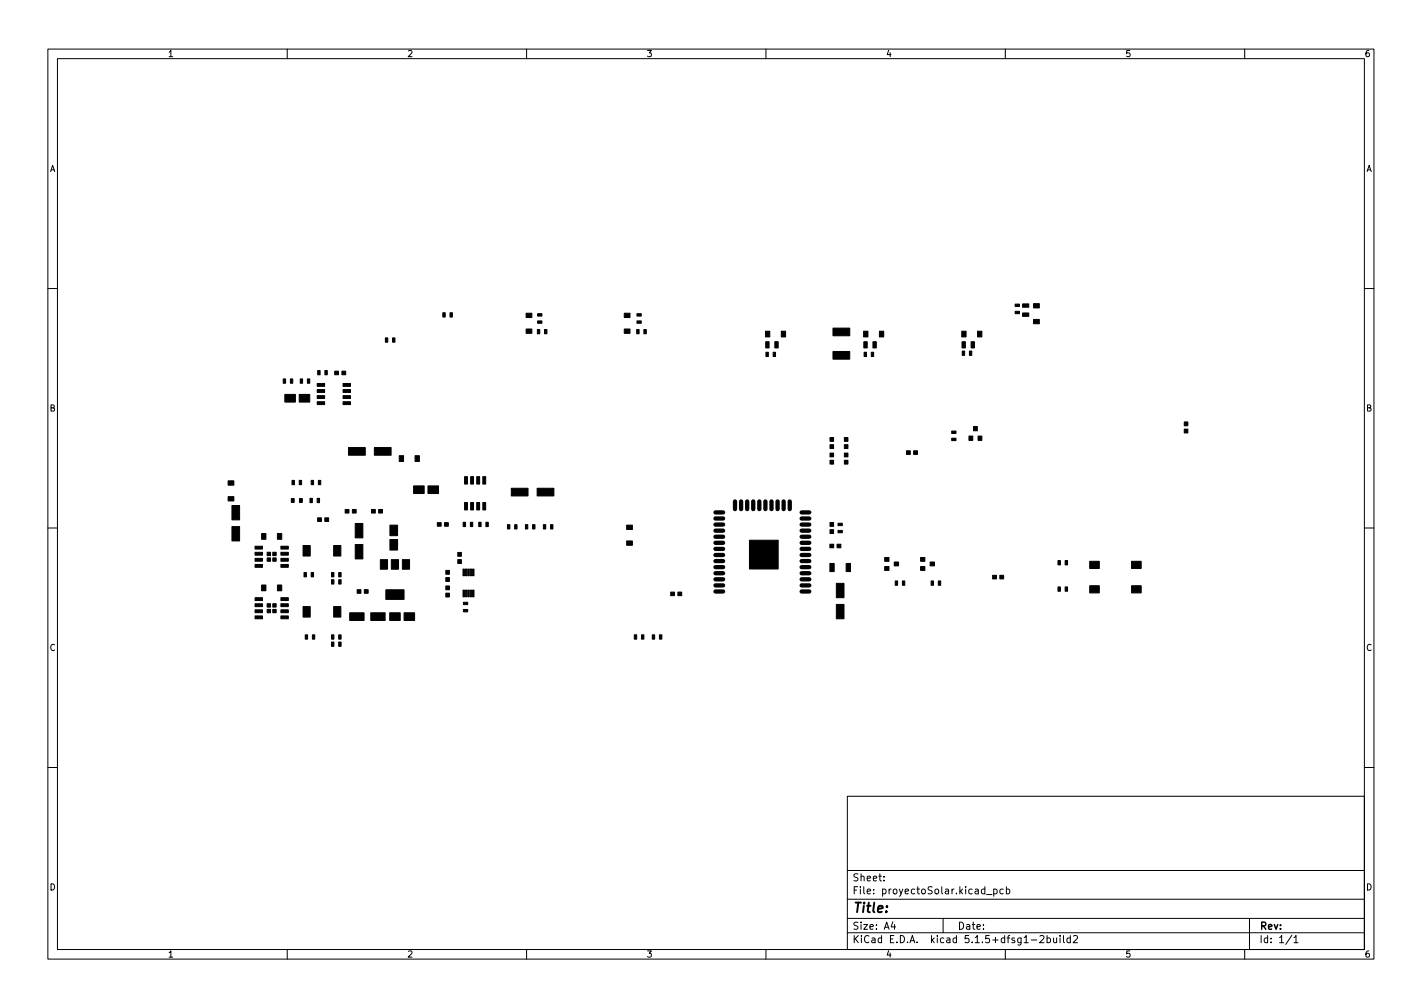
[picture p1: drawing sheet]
<svg xmlns="http://www.w3.org/2000/svg" width="297mm" height="210mm" viewBox="0 0 297 210" stroke-linecap="round" stroke-linejoin="round" font-family="sans-serif">
<defs><g id="words">
<text font-size="2.8" x="178" y="190.6">Title:</text>
<g font-size="2.1">
<text x="178" y="184">Sheet:</text>
<text x="178" y="186.7">File: proyectoSolar.kicad_pcb</text>
<text x="178" y="196.9">KiCad E.D.A. kicad 5.1.5+dfsg1-2build2</text>
<text x="178" y="194.1">Size: A4</text>
<text x="200" y="194.1">Date:</text>
<text x="263" y="194.1">Rev:</text>
<text x="263" y="196.9">Id: 1/1</text>
</g>
<g font-size="1.8">
<text x="35" y="11.9">1</text>
<text x="85" y="11.9">2</text>
<text x="135" y="11.9">3</text>
<text x="185" y="11.9">4</text>
<text x="235" y="11.9">5</text>
<text x="285" y="11.9">6</text>
<text x="10.3" y="35.9">A</text>
<text x="285.3" y="35.9">A</text>
<text x="10.3" y="85.9">B</text>
<text x="285.3" y="85.9">B</text>
<text x="10.3" y="135.9">C</text>
<text x="285.3" y="135.9">C</text>
<text x="10.3" y="185.9">D</text>
<text x="285.3" y="185.9">D</text>
<text x="35" y="199.9">1</text>
<text x="85" y="199.9">2</text>
<text x="135" y="199.9">3</text>
<text x="185" y="199.9">4</text>
<text x="235" y="199.9">5</text>
<text x="285" y="199.9">6</text>
</g>
</g></defs>
<g fill="none" stroke="#000" stroke-width=".21">
<path d="M10 10.2h277v190.1h-277zM12 12.2h273v186.1h-273zM60 10.2v2M110 10.2v2M160 10.2v2M210 10.2v2M260 10.2v2M10 60.2h2M285 60.2h2M10 110.2h2M285 110.2h2M10 160.2h2"/>
<path d="M177 166.3h108v32h-108zM285 160.2h2M60 198.3v2M110 198.3v2M160 198.3v2M177 194.8h108M177 191.8h108M177 187.8h108M177 181.8h108M184.6 183.8v.1M184.6 183v.1M186.5 192.5l-.4 1h1"/>
<path d="M186.9 193v1M197 191.8v3M206.1 186.8h1.1M207.6 185.7l.4-.1 .3 .3-.2 .7h-.5M207.6 185.6v1.5M209.6 185.7l-.5-.1-.2 .3 .1 .7h.6M210 198.3v2M210.2 185.7l.4-.1 .3 .3-.1 .7h-.6M210.2 185.1v1.5M215.4 196.3h1.2M217.2 195.5l.6-.2 .3 .5-1 1h1M218.7 195.9l.4-.1 .3 .3-.1 .7h-.6"/>
<path d="M218.7 195.3v1.5M220.1 195.8v1h.4l.2-.1M220.7 195.8v1M221.4 195.3v.2M221.4 195.8v1M222.1 195.3v1.3l.3 .2M223.6 195.9l-.5-.1-.2 .3 .1 .7h.6M223.6 195.3v1.5M224.2 195.5l.6-.2 .3 .5-1 1h1M260 198.3v2M261 191.8v6.5M269.9 195.3l-1.3 1.9"/>
<path d="M270.3 195.8l.4-.5v1.5M270.3 196.8h.8"/>
</g>
<g fill="#000" stroke="#000" stroke-width=".21">
<path d="M59.2 79.1h.5v.9h-.5zM60.7 79.1h.5v.9h-.5zM62.7 79.1h.5v.9h-.5zM64.2 79.1h.5v.9h-.5zM66.4 77.4h.5v.9h-.5zM67.9 77.4h.5v.9h-.5zM69.9 77.5h.8v.7h-.8zM71.4 77.5h.8v.7h-.8zM80.5 70.5h.5v.9h-.5zM82 70.5h.5v.9h-.5zM92.5 65.3h.5v.9h-.5zM94 65.3h.5v.9h-.5z"/>
<path d="M109.9 68.7h1.2v.9h-1.2zM109.9 65.4h1.2v.9h-1.2zM112.2 68.8h.6v.9h-.6zM112.3 67h.9v.5h-.9zM112.3 65.5h.9v.5h-.9zM113.8 68.8h.4v.9h-.4zM130.4 65.4h1.2v.9h-1.2zM130.4 68.7h1.2v.9h-1.2zM133 68.8h.5v.9h-.5zM133.1 65.5h.8v.5h-.8zM133.1 67h.8v.5h-.8zM134.5 68.8h.5v.9h-.5z"/>
<path d="M159.9 71.3h.7v1.3h-.7zM160 73.5h.5v.9h-.5zM159.9 69.1h.9v1.2h-.9zM161.9 71.3h.7v1.3h-.7zM161.5 73.5h.5v.9h-.5zM163.2 69.1h.9v1.2h-.9zM174 73.4h3.5v1.6h-3.5zM174 68.5h3.5v1.6h-3.5zM180.4 71.3h.7v1.3h-.7zM180.5 73.5h.5v.9h-.5zM180.4 69.1h.9v1.2h-.9zM182.3 71.3h.7v1.3h-.7z"/>
<path d="M182 73.5h.5v.9h-.5zM183.7 69.1h.9v1.2h-.9zM201 71.3h.7v1.3h-.7zM201 73.3h.5v.9h-.5zM200.9 69.1h.9v1.2h-.9zM202.8 71.3h.8v1.3h-.8zM202.5 73.3h.5v.9h-.5zM204.2 69.1h.9v1.2h-.9zM212.1 63.5h.9v.5h-.9zM212.1 65h.9v.5h-.9zM213.6 65.3h1.3v.7h-1.3zM213.6 63.4h1.3v.7h-1.3z"/>
<path d="M215.9 63.4h1.2v.9h-1.2zM215.9 66.7h1.2v.9h-1.2zM59.5 82.4h2.2v1.6h-2.2zM62.5 82.4h2.2v1.6h-2.2zM66.3 83.9h1.5v.6h-1.5zM66.3 82.6h1.5v.6h-1.5zM66.3 81.3h1.5v.6h-1.5zM66.3 80.1h1.5v.6h-1.5zM71.7 80.1h1.5v.6h-1.5zM71.7 81.3h1.5v.6h-1.5zM71.7 82.6h1.5v.6h-1.5zM71.7 83.9h1.5v.6h-1.5z"/>
<path d="M72.8 93.4h3.5v1.6h-3.5zM78.2 93.4h3.5v1.6h-3.5zM83.4 95.1h.9v1.2h-.9zM86.7 95.1h.9v1.2h-.9zM173.4 91.3h.7v.8h-.7zM173.4 92.8h.7v.8h-.7zM173.4 94.6h.7v.8h-.7zM173.4 96.1h.7v.8h-.7zM176.4 92.8h.7v.8h-.7zM176.4 91.3h.7v.8h-.7zM176.4 96.1h.7v.8h-.7zM176.4 94.6h.7v.8h-.7z"/>
<path d="M189.3 94.1h.8v.8h-.8zM190.9 94.1h.8v.8h-.8zM198.8 90h.9v.5h-.9zM198.8 91.5h.9v.5h-.9zM202.4 91h.8v.9h-.8zM203.4 89h.7v.9h-.7zM204.3 91h.8v.9h-.8zM247.4 89.6h.7v.8h-.7zM247.4 88.1h.7v.8h-.7zM48.4 109.9h1.6v3h-1.6zM48.4 105.5h1.6v3h-1.6zM47.6 100.4h1.3v.9h-1.3z"/>
<path d="M47.6 103.7h1.3v.9h-1.3zM53.3 117.9h1.5v.6h-1.5zM53.3 116.6h1.5v.6h-1.5zM53.3 115.3h1.5v.6h-1.5zM53.3 114h1.5v.6h-1.5zM54.6 111.4h1v1.2h-1zM55.8 116.5h.7v.7h-.7zM55.8 115.3h.7v.7h-.7zM57 116.5h.7v.7h-.7zM57 115.3h.7v.7h-.7zM58 111.4h.9v1.2h-.9zM58.7 114h1.5v.6h-1.5z"/>
<path d="M58.7 115.3h1.5v.6h-1.5zM58.7 116.6h1.5v.6h-1.5zM58.7 117.9h1.5v.6h-1.5zM60.9 104.1h.5v.8h-.5zM61 100.3h.5v.9h-.5zM62.5 100.3h.5v.9h-.5zM62.6 104.1h.5v.8h-.5zM63.3 113.9h1.5v2.2h-1.5zM63.5 119.5h.5v.9h-.5zM65 100.3h.5v.9h-.5zM64.7 104h.6v.9h-.6zM65 119.5h.5v.9h-.5z"/>
<path d="M66.5 100.3h.5v.9h-.5zM66.3 104h.4v.9h-.4zM66.3 108.1h.8v.8h-.8zM67.9 108.1h.8v.8h-.8zM69.7 113.9h1.5v2.2h-1.5zM69.3 119.5h.4v.9h-.4zM70.7 119.5h.6v.9h-.6zM72.1 106.4h.8v.7h-.8zM74.2 113.7h1.6v3h-1.6zM74.2 109.3h1.6v3h-1.6zM73.6 106.4h.8v.7h-.8zM77.6 106.4h.8v.7h-.8z"/>
<path d="M79.4 116.8h1.6v2h-1.6zM79.1 106.4h.8v.7h-.8zM81.7 116.8h1.6v2h-1.6zM81.4 109.6h1.6v2.2h-1.6zM81.4 112.6h1.6v2.2h-1.6zM84.1 116.8h1.4v2h-1.4zM86.4 101.4h2.2v1.6h-2.2zM89.4 101.4h2.2v1.6h-2.2zM91.4 109.1h.7v.8h-.7zM92.8 109.1h.9v.8h-.9zM93.1 119.1h.8v.8h-.8zM95.6 116.8h.8v.8h-.8z"/>
<path d="M95.6 115.3h.8v.8h-.8zM96.8 109h.4v.9h-.4zM97 104.9h.6v1.6h-.6zM97 99.5h.6v1.6h-.6zM98.2 109h.6v.9h-.6zM98.3 104.9h.6v1.6h-.6zM98.3 99.5h.6v1.6h-.6zM100 109h.5v.9h-.5zM99.6 104.9h.6v1.6h-.6zM99.6 99.5h.6v1.6h-.6zM100.9 104.9h.6v1.6h-.6zM100.9 99.5h.6v1.6h-.6z"/>
<path d="M101.5 109h.5v.9h-.5zM106 109.5h.5v.9h-.5zM106.8 101.9h3.5v1.6h-3.5zM107.5 109.5h.5v.9h-.5zM109.8 109.5h.4v.9h-.4zM111.2 109.5h.6v.9h-.6zM112.2 101.9h3.5v1.6h-3.5zM113.5 109.5h.5v.9h-.5zM115 109.5h.5v.9h-.5zM130.9 109.6h1.2v.9h-1.2zM130.9 112.9h1.2v.9h-1.2zM156.6 112.8h6v6h-6z"/>
<path d="M173.3 117.6h1v1.7h-1zM173.4 109.1h.7v.8h-.7zM173.4 110.6h.7v.8h-.7zM173.3 113.6h.9v.8h-.9zM175 110.7h1v.5h-1zM175 109.2h1v.5h-1zM174.9 113.6h.7v.8h-.7zM176.7 117.6h.9v1.7h-.9zM184.8 116.4h.9v.8h-.9zM184.8 118.3h.9v.8h-.9zM186.8 117.3h.9v.8h-.9zM192.3 118.3h.9v.8h-.9z"/>
<path d="M192.3 116.4h.9v.8h-.9zM194.3 117.3h.9v.8h-.9zM221 117h.5v.9h-.5zM222.5 117h.5v.9h-.5zM227.6 117.2h2v1.5h-2zM236.4 117.2h2v1.5h-2zM53.3 124.8h1.5v.6h-1.5zM53.3 126.1h1.5v.6h-1.5zM53.3 127.3h1.5v.6h-1.5zM53.3 128.6h1.5v.6h-1.5zM54.6 122.1h1v1.2h-1zM55.8 126.1h.7v.7h-.7z"/>
<path d="M55.8 127.2h.7v.7h-.7zM57 126.1h.7v.7h-.7zM57 127.2h.7v.7h-.7zM58 122.1h.9v1.2h-.9zM58.7 128.6h1.5v.6h-1.5zM58.7 127.3h1.5v.6h-1.5zM58.7 126.1h1.5v.6h-1.5zM58.7 124.8h1.5v.6h-1.5zM63.3 126.6h1.5v2.2h-1.5zM63.7 132.5h.6v.9h-.6zM65.3 132.5h.4v.9h-.4zM69.7 126.6h1.5v2.2h-1.5z"/>
<path d="M69.3 132.5h.4v.9h-.4zM69.3 134h.4v.9h-.4zM69.3 121h.4v.9h-.4zM70.7 132.5h.6v.9h-.6zM70.7 134h.6v.9h-.6zM70.7 121h.6v.9h-.6zM74.6 123.1h.8v.8h-.8zM73 127.9h3v1.6h-3zM76.1 123.1h.8v.8h-.8zM77.4 127.9h3v1.6h-3zM80.6 123.1h3.8v2h-3.8zM81.4 127.9h2.2v1.6h-2.2z"/>
<path d="M84.4 127.9h2.2v1.6h-2.2zM93.1 120.6h.8v.8h-.8zM93.1 123.8h.8v.8h-.8zM93.1 122.3h.8v.8h-.8zM96.7 118.8h.3v1.4h-.3zM96.7 123.2h.3v1.4h-.3zM97.2 118.8h.3v1.4h-.3zM97.2 123.2h.3v1.4h-.3zM96.8 125.7h.9v.5h-.9zM96.8 127.2h.9v.5h-.9zM97.7 118.8h.3v1.4h-.3zM97.7 123.2h.3v1.4h-.3z"/>
<path d="M98.2 118.8h.3v1.4h-.3zM98.2 123.2h.3v1.4h-.3zM98.7 118.8h.3v1.4h-.3zM98.7 123.2h.3v1.4h-.3zM132.5 132.5h.5v.9h-.5zM134 132.5h.5v.9h-.5zM136.2 132.5h.6v.9h-.6zM137.8 132.5h.4v.9h-.4zM140.1 123.6h.8v.8h-.8zM141.6 123.6h.8v.8h-.8zM174.7 126.2h1.6v3h-1.6zM174.7 121.8h1.6v3h-1.6z"/>
<path d="M187 121.3h.5v.9h-.5zM188.5 121.3h.5v.9h-.5zM194.5 121.3h.5v.9h-.5zM196 121.3h.5v.9h-.5zM207.4 120.1h.7v.8h-.7zM208.8 120.1h.9v.8h-.9zM221 122.5h.5v.9h-.5zM222.5 122.5h.5v.9h-.5zM227.6 122.3h2v1.5h-2zM236.4 122.3h2v1.5h-2z"/>
</g>
<g fill="none" stroke="#000" stroke-width=".9">
<path d="M149.5 119.7h1.5M149.5 118.4h1.5M149.5 117.1h1.5M149.5 115.9h1.5M149.5 114.6h1.5M149.5 113.3h1.5M149.5 112.1h1.5M149.5 110.8h1.5M149.5 109.5h1.5M149.5 108.3h1.5M149.5 107h1.5M153.5 104.7v1.6"/>
<path d="M154.8 104.7v1.6M156.1 104.7v1.6M157.3 104.7v1.6M158.6 104.7v1.6M159.9 104.7v1.6M161.2 104.7v1.6M162.4 104.7v1.6M163.7 104.7v1.6M165 104.7v1.6M167.5 119.7h1.5M167.5 118.4h1.5M167.5 117.1h1.5"/>
<path d="M167.5 115.9h1.5M167.5 114.6h1.5M167.5 113.3h1.5M167.5 112.1h1.5M167.5 110.8h1.5M167.5 109.5h1.5M167.5 108.3h1.5M167.5 107h1.5M149.5 123.5h1.5M149.5 122.2h1.5M149.5 121h1.5M167.5 123.5h1.5"/>
<path d="M167.5 122.2h1.5M167.5 121h1.5"/>
</g>
<use href="#words"/>
</svg>
